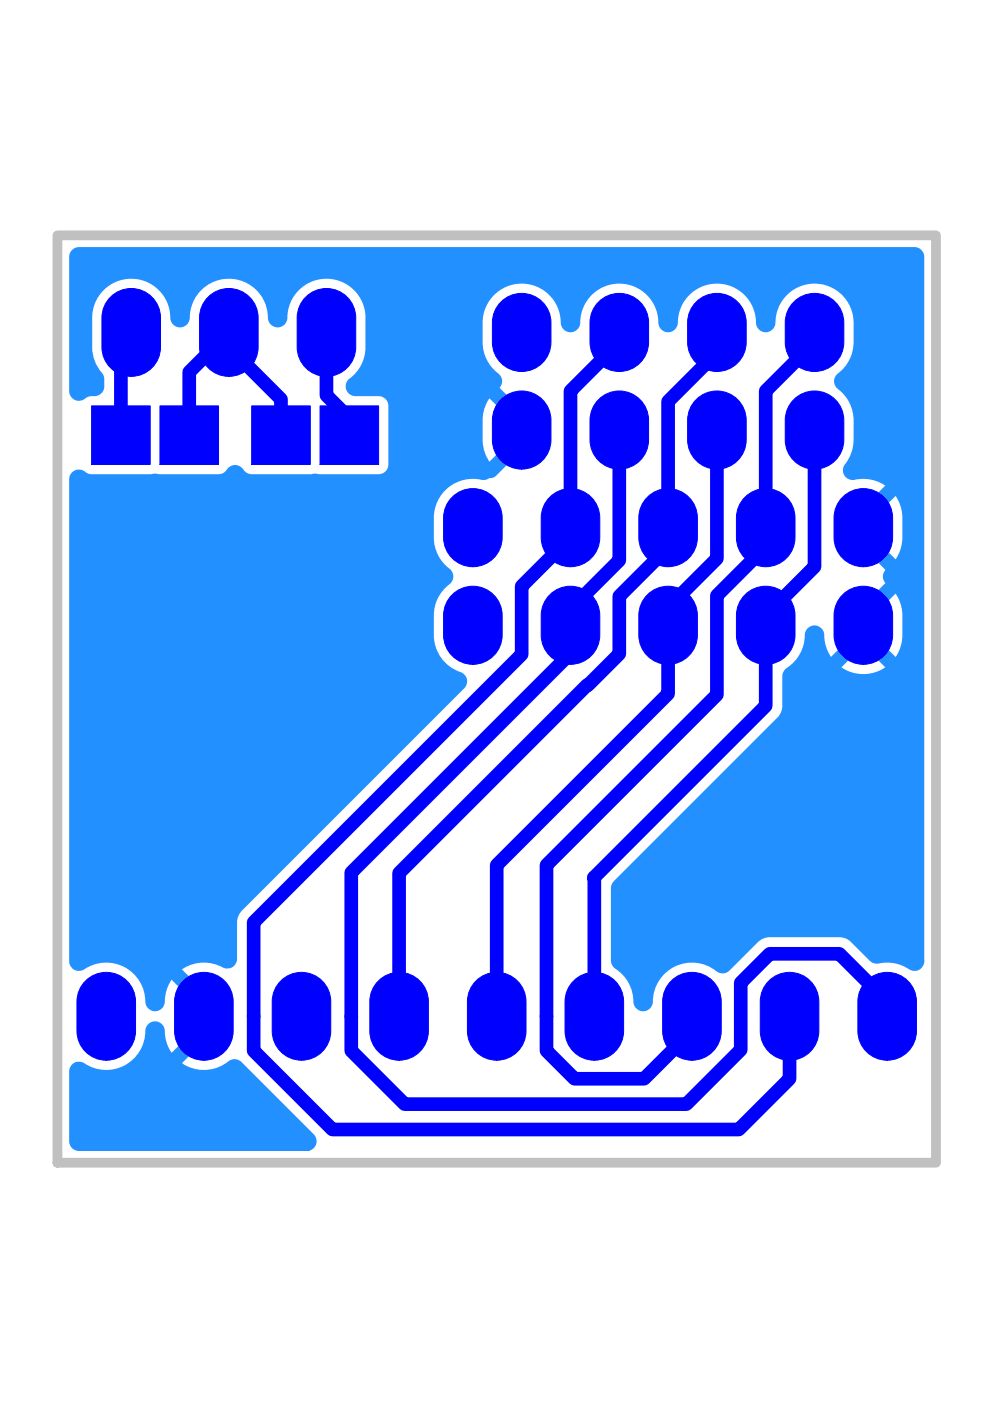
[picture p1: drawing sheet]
<svg xmlns="http://www.w3.org/2000/svg" width="210mm" height="297mm" viewBox="0 0 210 297" stroke-linecap="round" stroke-linejoin="round" font-family="sans-serif">
<defs><g id="words">
<text font-size="18.6" fill="#00f" x="16.3" y="99">R3R2</text>
<g font-size="16.6" fill="#00f">
<text x="189" y="142.9" transform="rotate(-90 189 142.9)">U1x9U1x10</text>
<text x="49.2" y="226.9" transform="rotate(-90 49.2 226.9)">J3x2</text>
</g>
</g></defs>
<path d="M12.2 49.9h186.2v196.6h-186.2z" fill="none" stroke="#c0c0c0" stroke-width="2.1"/>
<path d="M16 226.4l-.3 .8v14.8a1.03 1.03 0 0 0 1 1h48.4a1.03 1.03 0 0 0 .9-.6 1.03 1.03 0 0 0-.2-1.2l-15.3-15.2a1.04 1.04 0 0 0-1.4-.2 9.4 9.4 0 0 1-10 1.1 9.4 9.4 0 0 1-5.2-8.6 1.04 1.04 0 0 0-1.2-.7 1.04 1.04 0 0 0-.9 1 9.4 9.4 0 0 1-14.7 7.6l-.6-.1zM15.9 53.8l-.2 .7v28.7a1.13 1.13 0 0 0 1 .8 1.13 1.13 0 0 0 1.1-.6l.8-.3 .8-.1a1.21 1.21 0 0 0 1.7-1.1v-1.7a10.5 10.5 0 0 1-2.6-6.6l.1-7.4a9.3 9.3 0 0 1 10-8.1 9.3 9.3 0 0 1 8.6 9.6 1.04 1.04 0 0 0 1.1 .7 1.04 1.04 0 0 0 .9-1 9.3 9.3 0 0 1 9.5-9.3 9.3 9.3 0 0 1 9.2 9.6 1.04 1.04 0 0 0 1.1 .7 1.04 1.04 0 0 0 .9-1 9.3 9.3 0 0 1 9.3-9.3 9.3 9.3 0 0 1 9.3 9.3v7.1a9.6 9.6 0 0 1-4 6.8 1.03 1.03 0 0 0 .9 1.7h5.6a3.1 3.1 0 0 1 2.4 3.1l-.1 13.1a3.1 3.1 0 0 1-3 2.4l-27.5-.1a4 4 0 0 1-2.4-1.7l-.5-.2-.6 .2a3.8 3.8 0 0 1-3 1.8h-12.4l-1.1-.1-1 .1h-12.4l-.8-.1-1.2-.7a1.04 1.04 0 0 0-1.1-.1 1.04 1.04 0 0 0-.6 .9v102.2l.3 .7 .5 .3a2 2 0 0 0 1.7-.7 9.4 9.4 0 0 1 13.7 8.6 1.03 1.03 0 0 0 1.1 .7 1.03 1.03 0 0 0 .9-1.1 9.4 9.4 0 0 1 14-8l.8-.1 .5-.6 .1-8.6 .3-1.2 .6-1 47.5-47.6 .3-.7-.1-.5a2.16 2.16 0 0 0-1.6-.9 9.3 9.3 0 0 1-5.4-8.5 17.8 17.8 0 0 1 .5-6.9 9.8 9.8 0 0 1 3.5-4.9 1.04 1.04 0 0 0-.2-1.4 9.3 9.3 0 0 1-3.8-7.5 18.2 18.2 0 0 1 .5-6.8 9.4 9.4 0 0 1 11.2-6.4 1.03 1.03 0 0 0 .7-1.6 9.3 9.3 0 0 1-2-5.9 17.8 17.8 0 0 1 .4-6.9 9.8 9.8 0 0 1 3.5-4.9 1.03 1.03 0 0 0-.2-1.4 9.3 9.3 0 0 1-3.7-7.4 16.3 16.3 0 0 1 .6-7.6 9.3 9.3 0 0 1 10.6-5.7 9.3 9.3 0 0 1 7.5 9.4 1.03 1.03 0 0 0 1.1 .7 1.03 1.03 0 0 0 .9-1 9.3 9.3 0 0 1 9.5-9.3 9.3 9.3 0 0 1 9.2 9.6 1.04 1.04 0 0 0 1.1 .7 1.04 1.04 0 0 0 .9-1 9.3 9.3 0 0 1 9.5-9.3 9.3 9.3 0 0 1 9.2 9.6 1.04 1.04 0 0 0 1.1 .7 1.04 1.04 0 0 0 .9-1 9.3 9.3 0 0 1 9.3-9.3 9.3 9.3 0 0 1 9.3 9.3 17.8 17.8 0 0 1-.4 7 9.8 9.8 0 0 1-3.5 4.8 1.03 1.03 0 0 0 .2 1.5 9.3 9.3 0 0 1 3.7 7.4v4.9a10 10 0 0 1-2.2 5.3 1.03 1.03 0 0 0 1.2 1.4 9.3 9.3 0 0 1 11.4 9.1 17.8 17.8 0 0 1-.5 7 9.8 9.8 0 0 1-3.5 4.8 1.03 1.03 0 0 0 .2 1.5 9.3 9.3 0 0 1 3.8 7.4 16.3 16.3 0 0 1-.7 7.5 9.3 9.3 0 0 1-10.5 5.8 9.3 9.3 0 0 1-7.5-9.5 1.03 1.03 0 0 0-1.2-.7 1.03 1.03 0 0 0-.8 1.1 9.5 9.5 0 0 1-4.5 7.9l-.3 .8v6.8l-.3 1.2-.6 1-35.3 35.4-.1 .5v15.6a2 2 0 0 0 1.2 1.2 9.6 9.6 0 0 1 3.6 7.6 1.03 1.03 0 0 0 1.1 .7 1.03 1.03 0 0 0 .9-1.1 9.4 9.4 0 0 1 5.5-8.4 9.4 9.4 0 0 1 10 1.4h.7l.3-.3 6.5-6.4 1.6-.8 1.2-.1h14.8l1.1 .1 1.6 .8 4.5 4.4 .4 .3a11.5 11.5 0 0 1 6.2 .5l1.5 .9a1.03 1.03 0 0 0 1.6-.9v-149.7a1.04 1.04 0 0 0-1-.7h-177.2z" fill="#2291ff" stroke="#2291ff" stroke-width="2.1"/>
<path d="M104 82.5l2.2 2.2M106.2 97.6l-2.2 2.2" fill="none" stroke="#2291ff" stroke-width="3.1"/>
<path d="M27.8 70.5l-2.2 2.2v19.6M69.2 70.5v13.3l4.9 4.9v3.6M131.3 70.5v2.1l-10.3 10.3v31l-10.4 10.4v14.4l-56.8 56.9v27.2l16.7 16.7h86.1l10.8-10.8v-13.2M152 70.5v4.3l-10.3 10.3v31l-10.4 10.3v12.2l-6.6 6.7h-.2l-39.9 39.8v30.4M172.7 70.5v2.1l-10.4 10.3v33l-10.3 10.4v21l-36.1 36.1v39.4l5.9 5.9h14.8l10.1-10.1v-3.1M40.1 92.3v-13.4l8.4-8.4v3.1l11.1 11v7.7M131.3 91.2v27.6l-10.3 10.4v9.3l-46.5 46.5v37.8l11.3 11.3h59.7l11.6-11.5v-14.2l6.1-6.2h14.8l10.1 10.2v3.1M152 91.2v27.2l-10.3 10.4v18.3l-36.4 36.3v32.1M172.7 91.2v29l-10.4 10.3v19.1l-36.4 36.5 .1 29.4" fill="none" stroke="#00f" stroke-width="2.9"/>
<g fill="#00f" stroke="#00f" stroke-width=".21">
<path d="M95.9 126.1a6.2 6.2 0 0 1 6.7-1.3 6.2 6.2 0 0 1 3.9 5.7v4.1a6.2 6.2 0 0 1-6.2 6.2 6.2 6.2 0 0 1-6.2-6.2v-4.1a6.2 6.2 0 0 1 1.8-4.4z"/>
<path d="M95.9 105.4a6.2 6.2 0 0 1 6.7-1.3 6.2 6.2 0 0 1 3.9 5.7v4.1a6.2 6.2 0 0 1-6.2 6.3 6.2 6.2 0 0 1-6.2-6.3v-4.1a6.2 6.2 0 0 1 1.8-4.4z"/>
<path d="M116.6 126.1a6.2 6.2 0 0 1 6.7-1.3 6.2 6.2 0 0 1 3.9 5.7v4.1a6.2 6.2 0 0 1-6.2 6.2 6.2 6.2 0 0 1-6.3-6.2v-4.1a6.2 6.2 0 0 1 1.9-4.4z"/>
<path d="M116.6 105.4a6.2 6.2 0 0 1 6.7-1.3 6.2 6.2 0 0 1 3.9 5.7v4.1a6.2 6.2 0 0 1-6.2 6.3 6.2 6.2 0 0 1-6.3-6.3v-4.1a6.2 6.2 0 0 1 1.9-4.4z"/>
<path d="M137.3 126.1a6.2 6.2 0 0 1 6.7-1.3 6.2 6.2 0 0 1 3.9 5.7v4.1a6.2 6.2 0 0 1-6.2 6.2 6.2 6.2 0 0 1-6.3-6.2v-4.1a6.2 6.2 0 0 1 1.9-4.4z"/>
<path d="M137.3 105.4a6.2 6.2 0 0 1 6.7-1.3 6.2 6.2 0 0 1 3.9 5.7v4.1a6.2 6.2 0 0 1-6.2 6.3 6.2 6.2 0 0 1-6.3-6.3v-4.1a6.2 6.2 0 0 1 1.9-4.4z"/>
<path d="M158 126.1a6.2 6.2 0 0 1 6.7-1.3 6.2 6.2 0 0 1 3.9 5.7v4.1a6.2 6.2 0 0 1-6.3 6.2 6.2 6.2 0 0 1-6.2-6.2v-4.1a6.2 6.2 0 0 1 1.9-4.4z"/>
<path d="M158 105.4a6.2 6.2 0 0 1 6.7-1.3 6.2 6.2 0 0 1 3.9 5.7v4.1a6.2 6.2 0 0 1-6.3 6.3 6.2 6.2 0 0 1-6.2-6.3v-4.1a6.2 6.2 0 0 1 1.9-4.4z"/>
<path d="M23.4 63a6.2 6.2 0 0 1 6.8-1.4 6.2 6.2 0 0 1 3.8 5.8v6.2a6.2 6.2 0 0 1-6.2 6.2 6.2 6.2 0 0 1-6.2-6.2v-6.2a6.2 6.2 0 0 1 1.8-4.4z"/>
<path d="M44.1 63a6.2 6.2 0 0 1 6.8-1.4 6.2 6.2 0 0 1 3.8 5.8v6.2a6.2 6.2 0 0 1-6.2 6.2 6.2 6.2 0 0 1-6.2-6.2v-6.2a6.2 6.2 0 0 1 1.8-4.4z"/>
<path d="M64.8 63a6.2 6.2 0 0 1 6.8-1.4 6.2 6.2 0 0 1 3.8 5.8v6.2a6.2 6.2 0 0 1-6.2 6.2 6.2 6.2 0 0 1-6.2-6.2v-6.2a6.2 6.2 0 0 1 1.8-4.4z"/>
<path d="M18.1 208a6.2 6.2 0 0 1 6.8-1.4 6.2 6.2 0 0 1 3.8 5.8v6.2a6.2 6.2 0 0 1-6.2 6.2 6.2 6.2 0 0 1-6.2-6.2v-6.2a6.2 6.2 0 0 1 1.8-4.4z"/>
<path d="M59.5 208a6.2 6.2 0 0 1 6.8-1.4 6.2 6.2 0 0 1 3.8 5.8v6.2a6.2 6.2 0 0 1-6.2 6.2 6.2 6.2 0 0 1-6.2-6.2v-6.2a6.2 6.2 0 0 1 1.8-4.4z"/>
<path d="M80.2 208a6.2 6.2 0 0 1 6.8-1.4 6.2 6.2 0 0 1 3.8 5.8v6.2a6.2 6.2 0 0 1-6.2 6.2 6.2 6.2 0 0 1-6.2-6.2v-6.2a6.2 6.2 0 0 1 1.8-4.4z"/>
<path d="M100.9 208a6.2 6.2 0 0 1 6.8-1.4 6.2 6.2 0 0 1 3.8 5.8v6.2a6.2 6.2 0 0 1-6.2 6.2 6.2 6.2 0 0 1-6.2-6.2v-6.2a6.2 6.2 0 0 1 1.8-4.4z"/>
<path d="M121.6 208a6.2 6.2 0 0 1 6.8-1.4 6.2 6.2 0 0 1 3.8 5.8v6.2a6.2 6.2 0 0 1-6.2 6.2 6.2 6.2 0 0 1-6.2-6.2v-6.2a6.2 6.2 0 0 1 1.8-4.4z"/>
<path d="M142.3 208a6.2 6.2 0 0 1 6.8-1.4 6.2 6.2 0 0 1 3.8 5.8v6.2a6.2 6.2 0 0 1-6.2 6.2 6.2 6.2 0 0 1-6.2-6.2v-6.2a6.2 6.2 0 0 1 1.8-4.4z"/>
<path d="M163 208a6.2 6.2 0 0 1 6.8-1.4 6.2 6.2 0 0 1 3.8 5.8v6.2a6.2 6.2 0 0 1-6.2 6.2 6.2 6.2 0 0 1-6.2-6.2v-6.2a6.2 6.2 0 0 1 1.8-4.4z"/>
<path d="M183.7 208a6.2 6.2 0 0 1 6.8-1.4 6.2 6.2 0 0 1 3.8 5.8v6.2a6.2 6.2 0 0 1-6.2 6.2 6.2 6.2 0 0 1-6.2-6.2v-6.2a6.2 6.2 0 0 1 1.8-4.4z"/>
<path d="M106.2 84.7a6.2 6.2 0 0 1 6.8-1.3 6.2 6.2 0 0 1 3.8 5.7v4.1a6.2 6.2 0 0 1-6.2 6.3 6.2 6.2 0 0 1-6.2-6.3v-4.1a6.2 6.2 0 0 1 1.8-4.4z"/>
<path d="M126.9 84.7a6.2 6.2 0 0 1 6.8-1.3 6.2 6.2 0 0 1 3.8 5.7v4.1a6.2 6.2 0 0 1-6.2 6.3 6.2 6.2 0 0 1-6.2-6.3v-4.1a6.2 6.2 0 0 1 1.8-4.4z"/>
<path d="M147.6 84.7a6.2 6.2 0 0 1 6.8-1.3 6.2 6.2 0 0 1 3.8 5.7v4.1a6.2 6.2 0 0 1-6.2 6.3 6.2 6.2 0 0 1-6.2-6.3v-4.1a6.2 6.2 0 0 1 1.8-4.4z"/>
<path d="M168.3 84.7a6.2 6.2 0 0 1 6.8-1.3 6.2 6.2 0 0 1 3.8 5.7v4.1a6.2 6.2 0 0 1-6.2 6.3 6.2 6.2 0 0 1-6.2-6.3v-4.1a6.2 6.2 0 0 1 1.8-4.4z"/>
<path d="M106.2 64a6.2 6.2 0 0 1 6.8-1.3 6.2 6.2 0 0 1 3.8 5.7v4.2a6.2 6.2 0 0 1-6.2 6.2 6.2 6.2 0 0 1-6.2-6.2v-4.2a6.2 6.2 0 0 1 1.8-4.4z"/>
<path d="M126.9 64a6.2 6.2 0 0 1 6.8-1.3 6.2 6.2 0 0 1 3.8 5.7v4.2a6.2 6.2 0 0 1-6.2 6.2 6.2 6.2 0 0 1-6.2-6.2v-4.2a6.2 6.2 0 0 1 1.8-4.4z"/>
<path d="M147.6 64a6.2 6.2 0 0 1 6.8-1.3 6.2 6.2 0 0 1 3.8 5.7v4.2a6.2 6.2 0 0 1-6.2 6.2 6.2 6.2 0 0 1-6.2-6.2v-4.2a6.2 6.2 0 0 1 1.8-4.4z"/>
<path d="M168.3 64a6.2 6.2 0 0 1 6.8-1.3 6.2 6.2 0 0 1 3.8 5.7v4.2a6.2 6.2 0 0 1-6.2 6.2 6.2 6.2 0 0 1-6.2-6.2v-4.2a6.2 6.2 0 0 1 1.8-4.4z"/>
</g>
<use href="#words"/>
</svg>
